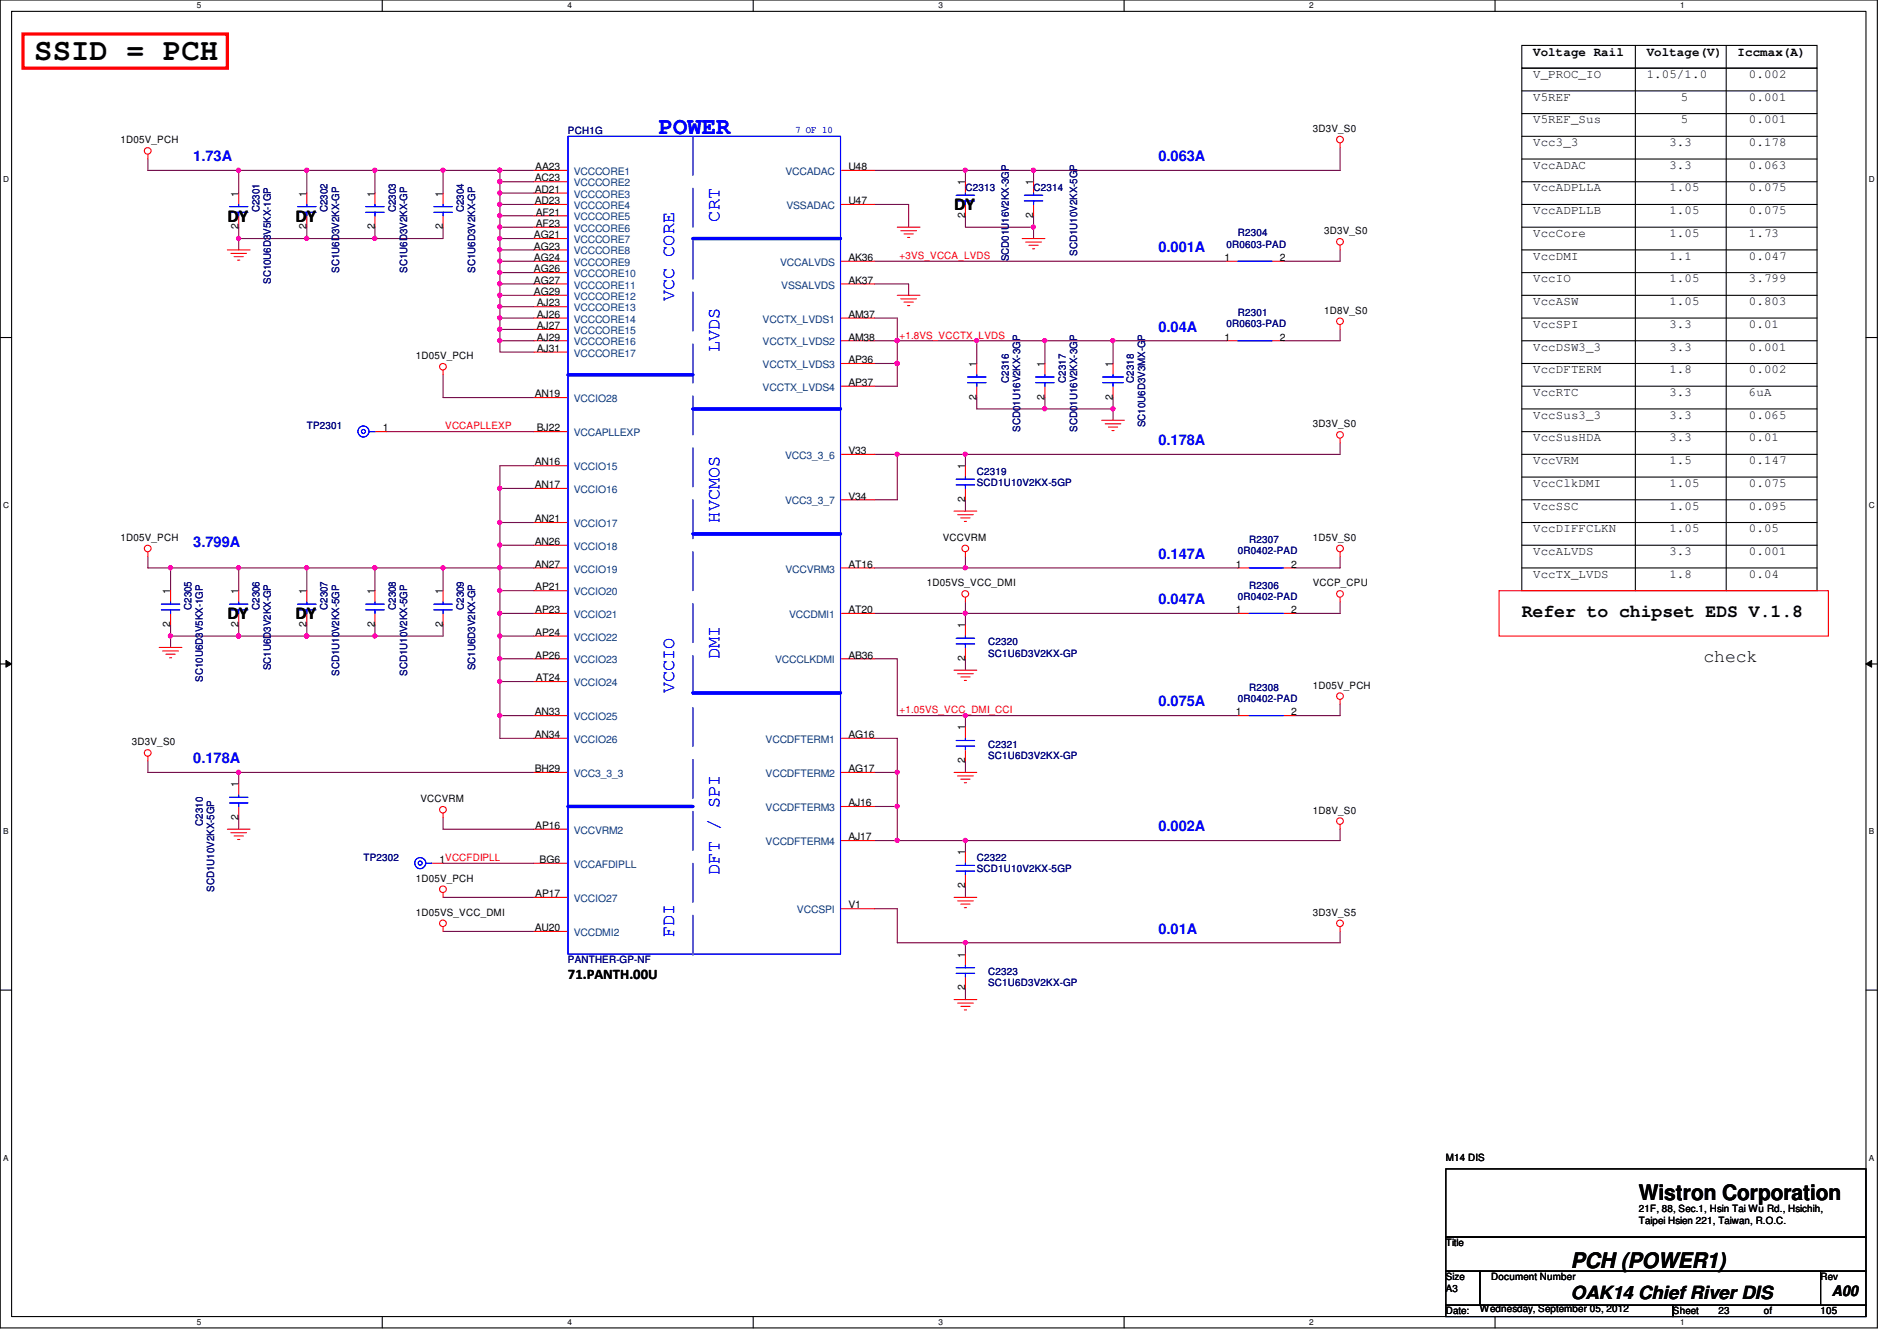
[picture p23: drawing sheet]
<svg xmlns="http://www.w3.org/2000/svg" width="297mm" height="210mm" viewBox="0 0 297 210" stroke-linecap="round" stroke-linejoin="round" font-family="sans-serif">
<defs><g id="words">
<text font-size="4.8" x="5.4" y="9.4">SSID = PCH</text>
<text font-size="3.7" fill="#00f" x="103.2" y="21">POWER</text>
<g font-size="3.3">
<text x="256.6" y="187.9">Wistron Corporation</text>
<text x="246" y="198.5">PCH (POWER1)</text>
</g>
<g font-size="2.8">
<text x="35.6" y="34.7">DY</text>
<text x="46.3" y="34.7">DY</text>
<text x="149.4" y="32.9">DY</text>
<text x="35.6" y="96.9">DY</text>
<text x="46.3" y="96.9">DY</text>
<text x="238.3" y="96.6">Refer to chipset EDS V.1.8</text>
<text x="266.7" y="103.6">check</text>
<text x="246" y="203.3">OAK14 Chief River DIS</text>
</g>
<g font-size="2.8" fill="#00f">
<text x="112.7" y="34.7" transform="rotate(-90 112.7 34.7)">CRT</text>
<text x="105.6" y="47.1" transform="rotate(-90 105.6 47.1)">VCC CORE</text>
<text x="112.7" y="55.1" transform="rotate(-90 112.7 55.1)">LVDS</text>
<text x="112.7" y="81.8" transform="rotate(-90 112.7 81.8)">HVCMOS</text>
<text x="112.7" y="103.1" transform="rotate(-90 112.7 103.1)">DMI</text>
<text x="105.6" y="108.5" transform="rotate(-90 105.6 108.5)">VCCIO</text>
<text x="112.7" y="136.9" transform="rotate(-90 112.7 136.9)">DFT / SPI</text>
<text x="105.6" y="146.7" transform="rotate(-90 105.6 146.7)">FDI</text>
</g>
<g font-size="2.3" fill="#00f">
<text x="30.3" y="25.2">1.73A</text>
<text x="181.4" y="25.2">0.063A</text>
<text x="181.4" y="39.5">0.001A</text>
<text x="181.4" y="51.9">0.04A</text>
<text x="181.4" y="69.7">0.178A</text>
<text x="30.3" y="85.7">3.799A</text>
<text x="181.4" y="87.5">0.147A</text>
<text x="181.4" y="94.6">0.047A</text>
<text x="181.4" y="110.6">0.075A</text>
<text x="30.3" y="119.5">0.178A</text>
<text x="181.4" y="130.1">0.002A</text>
<text x="181.4" y="146.1">0.01A</text>
</g>
<g font-size="2.3">
<text x="88.9" y="153.3">71.PANTH.00U</text>
<text x="286.8" y="202.8">A00</text>
</g>
<g font-size="1.9">
<text x="240.1" y="8.7">Voltage Rail</text>
<text x="257.8" y="8.7">Voltage(V)</text>
<text x="272.1" y="8.7">Iccmax(A)</text>
<text x="240.1" y="15.7">V5REF</text>
<text x="240.1" y="12.2">V_PROC_IO</text>
<text x="257.8" y="12.2">1.05/1.0</text>
<text x="263.2" y="15.7">5</text>
<text x="273.9" y="12.2">0.002</text>
<text x="273.9" y="15.7">0.001</text>
<text x="240.1" y="22.9">Vcc3_3</text>
<text x="240.1" y="19.3">V5REF_Sus</text>
<text x="261.4" y="22.9">3.3</text>
<text x="263.2" y="19.3">5</text>
<text x="273.9" y="22.9">0.178</text>
<text x="273.9" y="19.3">0.001</text>
<text x="240.1" y="26.4">VccADAC</text>
<text x="240.1" y="30">VccADPLLA</text>
<text x="261.4" y="30">1.05</text>
<text x="261.4" y="26.4">3.3</text>
<text x="273.9" y="30">0.075</text>
<text x="273.9" y="26.4">0.063</text>
<text x="240.1" y="33.5">VccADPLLB</text>
<text x="261.4" y="33.5">1.05</text>
<text x="273.9" y="33.5">0.075</text>
<text x="240.1" y="40.6">VccDMI</text>
<text x="240.1" y="37.1">VccCore</text>
<text x="261.4" y="40.6">1.1</text>
<text x="261.4" y="37.1">1.05</text>
<text x="273.9" y="37.1">1.73</text>
<text x="273.9" y="40.6">0.047</text>
<text x="240.1" y="44.2">VccIO</text>
<text x="240.1" y="47.8">VccASW</text>
<text x="261.4" y="47.8">1.05</text>
<text x="261.4" y="44.2">1.05</text>
<text x="273.9" y="44.2">3.799</text>
<text x="273.9" y="47.8">0.803</text>
<text x="240.1" y="51.3">VccSPI</text>
<text x="261.4" y="51.3">3.3</text>
<text x="273.9" y="51.3">0.01</text>
<text x="240.1" y="58.4">VccDFTERM</text>
<text x="240.1" y="54.9">VccDSW3_3</text>
<text x="261.4" y="58.4">1.8</text>
<text x="261.4" y="54.9">3.3</text>
<text x="273.9" y="54.9">0.001</text>
<text x="273.9" y="58.4">0.002</text>
<text x="240.1" y="62">VccRTC</text>
<text x="240.1" y="65.5">VccSus3_3</text>
<text x="261.4" y="65.5">3.3</text>
<text x="261.4" y="62">3.3</text>
<text x="273.9" y="62">6uA</text>
<text x="273.9" y="65.5">0.065</text>
<text x="240.1" y="69.1">VccSusHDA</text>
<text x="261.4" y="69.1">3.3</text>
<text x="273.9" y="69.1">0.01</text>
<text x="240.1" y="76.2">VccClkDMI</text>
<text x="240.1" y="72.6">VccVRM</text>
<text x="261.4" y="76.2">1.05</text>
<text x="261.4" y="72.6">1.5</text>
<text x="273.9" y="72.6">0.147</text>
<text x="273.9" y="76.2">0.075</text>
<text x="240.1" y="79.8">VccSSC</text>
<text x="240.1" y="83.3">VccDIFFCLKN</text>
<text x="261.4" y="83.3">1.05</text>
<text x="261.4" y="79.8">1.05</text>
<text x="273.9" y="79.8">0.095</text>
<text x="273.9" y="83.3">0.05</text>
<text x="240.1" y="86.9">VccALVDS</text>
<text x="261.4" y="86.9">3.3</text>
<text x="273.9" y="86.9">0.001</text>
<text x="240.1" y="90.4">VccTX_LVDS</text>
<text x="261.4" y="90.4">1.8</text>
<text x="273.9" y="90.4">0.04</text>
</g>
<g font-size="1.6">
<text x="18.9" y="22.4">1D05V_PCH</text>
<text x="205.6" y="20.7">3D3V_S0</text>
<text x="83.7" y="28.4">AC23</text>
<text x="83.8" y="26.6">AA23</text>
<text x="132.8" y="26.6">U48</text>
<text x="151.1" y="29" transform="rotate(-90 151.1 29)">1</text>
<text x="161.8" y="29" transform="rotate(-90 161.8 29)">1</text>
<text x="37.3" y="35.9" transform="rotate(-90 37.3 35.9)">2</text>
<text x="37.3" y="30.8" transform="rotate(-90 37.3 30.8)">1</text>
<text x="48" y="35.9" transform="rotate(-90 48 35.9)">2</text>
<text x="48" y="30.8" transform="rotate(-90 48 30.8)">1</text>
<text x="58.7" y="35.9" transform="rotate(-90 58.7 35.9)">2</text>
<text x="58.7" y="30.8" transform="rotate(-90 58.7 30.8)">1</text>
<text x="69.3" y="35.9" transform="rotate(-90 69.3 35.9)">2</text>
<text x="69.3" y="30.8" transform="rotate(-90 69.3 30.8)">1</text>
<text x="83.7" y="30.2">AD21</text>
<text x="83.7" y="32">AD23</text>
<text x="83.9" y="33.7">AF21</text>
<text x="83.9" y="35.5">AF23</text>
<text x="132.8" y="32">U47</text>
<text x="151.1" y="34.1" transform="rotate(-90 151.1 34.1)">2</text>
<text x="161.8" y="34.1" transform="rotate(-90 161.8 34.1)">2</text>
<text x="83.6" y="37.3">AG21</text>
<text x="83.6" y="39.1">AG23</text>
<text x="83.6" y="40.9">AG24</text>
<text x="132.8" y="40.9">AK36</text>
<text x="191.7" y="40.9">1</text>
<text x="200.4" y="40.9">2</text>
<text x="207.3" y="36.7">3D3V_S0</text>
<text x="83.6" y="42.6">AG26</text>
<text x="83.6" y="44.4">AG27</text>
<text x="83.6" y="46.2">AG29</text>
<text x="84.1" y="48">AJ23</text>
<text x="132.8" y="44.4">AK37</text>
<text x="84.1" y="49.7">AJ26</text>
<text x="84.1" y="51.5">AJ27</text>
<text x="84.1" y="53.3">AJ29</text>
<text x="132.8" y="49.7">AM37</text>
<text x="132.8" y="53.3">AM38</text>
<text x="191.7" y="53.3">1</text>
<text x="200.4" y="53.3">2</text>
<text x="207.3" y="49.1">1D8V_S0</text>
<text x="65.1" y="56.2">1D05V_PCH</text>
<text x="84.1" y="55.1">AJ31</text>
<text x="132.8" y="56.9">AP36</text>
<text x="152.9" y="57.4" transform="rotate(-90 152.9 57.4)">1</text>
<text x="163.6" y="57.4" transform="rotate(-90 163.6 57.4)">1</text>
<text x="174.2" y="57.4" transform="rotate(-90 174.2 57.4)">1</text>
<text x="83.7" y="62.2">AN19</text>
<text x="132.8" y="60.4">AP37</text>
<text x="152.9" y="62.6" transform="rotate(-90 152.9 62.6)">2</text>
<text x="163.6" y="62.6" transform="rotate(-90 163.6 62.6)">2</text>
<text x="174.2" y="62.6" transform="rotate(-90 174.2 62.6)">2</text>
<text x="59.9" y="67.5">1</text>
<text x="84.1" y="67.5">BJ22</text>
<text x="132.8" y="71.1">V33</text>
<text x="205.6" y="66.9">3D3V_S0</text>
<text x="83.7" y="72.9">AN16</text>
<text x="83.7" y="76.4">AN17</text>
<text x="151.1" y="73.4" transform="rotate(-90 151.1 73.4)">1</text>
<text x="83.7" y="81.7">AN21</text>
<text x="132.8" y="78.2">V34</text>
<text x="151.1" y="78.6" transform="rotate(-90 151.1 78.6)">2</text>
<text x="18.9" y="84.7">1D05V_PCH</text>
<text x="83.7" y="85.3">AN26</text>
<text x="83.7" y="88.9">AN27</text>
<text x="132.8" y="88.9">AT16</text>
<text x="147.6" y="84.7">VCCVRM</text>
<text x="193.5" y="88.9">1</text>
<text x="202.2" y="88.9">2</text>
<text x="205.6" y="84.7">1D5V_S0</text>
<text x="26.7" y="93" transform="rotate(-90 26.7 93)">1</text>
<text x="37.3" y="93" transform="rotate(-90 37.3 93)">1</text>
<text x="48" y="93" transform="rotate(-90 48 93)">1</text>
<text x="58.7" y="93" transform="rotate(-90 58.7 93)">1</text>
<text x="69.3" y="93" transform="rotate(-90 69.3 93)">1</text>
<text x="83.8" y="92.4">AP21</text>
<text x="83.8" y="96">AP23</text>
<text x="132.8" y="96">AT20</text>
<text x="145.1" y="91.8">1D05VS_VCC_DMI</text>
<text x="193.5" y="96">1</text>
<text x="202.2" y="96">2</text>
<text x="205.6" y="91.8">VCCP_CPU</text>
<text x="26.7" y="98.1" transform="rotate(-90 26.7 98.1)">2</text>
<text x="37.3" y="98.1" transform="rotate(-90 37.3 98.1)">2</text>
<text x="48" y="98.1" transform="rotate(-90 48 98.1)">2</text>
<text x="58.7" y="98.1" transform="rotate(-90 58.7 98.1)">2</text>
<text x="69.3" y="98.1" transform="rotate(-90 69.3 98.1)">2</text>
<text x="83.8" y="99.5">AP24</text>
<text x="151.1" y="98.3" transform="rotate(-90 151.1 98.3)">1</text>
<text x="83.8" y="103.1">AP26</text>
<text x="83.9" y="106.6">AT24</text>
<text x="132.8" y="103.1">AB36</text>
<text x="151.1" y="103.5" transform="rotate(-90 151.1 103.5)">2</text>
<text x="205.6" y="107.8">1D05V_PCH</text>
<text x="83.7" y="112">AN33</text>
<text x="193.5" y="112">1</text>
<text x="202.2" y="112">2</text>
<text x="20.7" y="116.7">3D3V_S0</text>
<text x="83.7" y="115.5">AN34</text>
<text x="132.8" y="115.5">AG16</text>
<text x="151.1" y="119.5" transform="rotate(-90 151.1 119.5)">2</text>
<text x="151.1" y="114.3" transform="rotate(-90 151.1 114.3)">1</text>
<text x="37.3" y="123.2" transform="rotate(-90 37.3 123.2)">1</text>
<text x="65.8" y="125.6">VCCVRM</text>
<text x="83.7" y="120.9">BH29</text>
<text x="132.8" y="120.9">AG17</text>
<text x="37.3" y="128.4" transform="rotate(-90 37.3 128.4)">2</text>
<text x="83.8" y="129.8">AP16</text>
<text x="132.8" y="131.5">AJ17</text>
<text x="132.8" y="126.2">AJ16</text>
<text x="205.6" y="127.3">1D8V_S0</text>
<text x="68.8" y="135.1">1VCCFDIPLL</text>
<text x="84.5" y="135.1">BG6</text>
<text x="151.1" y="133.9" transform="rotate(-90 151.1 133.9)">1</text>
<text x="65.1" y="138">1D05V_PCH</text>
<text x="65.1" y="143.3">1D05VS_VCC_DMI</text>
<text x="83.8" y="140.4">AP17</text>
<text x="132.8" y="142.2">V1</text>
<text x="151.1" y="139" transform="rotate(-90 151.1 139)">2</text>
<text x="205.6" y="143.3">3D3V_S5</text>
<text x="83.7" y="145.8">AU20</text>
<text x="151.1" y="149.9" transform="rotate(-90 151.1 149.9)">1</text>
<text x="151.1" y="155" transform="rotate(-90 151.1 155)">2</text>
<text x="226.4" y="181.7">M14 DIS</text>
<text x="256.6" y="189.7">21F, 88, Sec.1, Hsin Tai Wu Rd., Hsichih,</text>
<text x="256.6" y="191.6">Taipei Hsien 221, Taiwan, R.O.C.</text>
<text x="226.4" y="195.1">Title</text>
<text x="226.4" y="200.4">Size</text>
<text x="226.4" y="202.2">A3</text>
<text x="233.5" y="200.4">Document Number</text>
<text x="285.1" y="200.4">Rev</text>
<text x="226.4" y="205.7">Date:</text>
<text x="231.7" y="205.4">Wednesday, September 05, 2012</text>
<text x="262" y="205.7">Sheet</text>
<text x="269.1" y="205.7">23</text>
<text x="276.2" y="205.7">of</text>
<text x="285.1" y="205.7">105</text>
</g>
<g font-size="1.6" fill="#000080">
<text x="88.9" y="21">PCH1G</text>
<text x="151.2" y="29.9">C2313</text>
<text x="161.8" y="29.9">C2314</text>
<text x="40.6" y="33.2" transform="rotate(-90 40.6 33.2)">C2301</text>
<text x="51.3" y="33.2" transform="rotate(-90 51.3 33.2)">C2302</text>
<text x="62" y="33.2" transform="rotate(-90 62 33.2)">C2303</text>
<text x="72.6" y="33.2" transform="rotate(-90 72.6 33.2)">C2304</text>
<text x="158" y="40.9" transform="rotate(-90 158 40.9)">SCD01U16V2KX-3GP</text>
<text x="168.7" y="40" transform="rotate(-90 168.7 40)">SCD1U10V2KX-5GP</text>
<text x="192.1" y="38.8">0R0603-PAD</text>
<text x="193.8" y="37">R2304</text>
<text x="42.4" y="44.4" transform="rotate(-90 42.4 44.4)">SC10U6D3V5KX-1GP</text>
<text x="53.1" y="42.7" transform="rotate(-90 53.1 42.7)">SC1U6D3V2KX-GP</text>
<text x="63.8" y="42.7" transform="rotate(-90 63.8 42.7)">SC1U6D3V2KX-GP</text>
<text x="74.4" y="42.7" transform="rotate(-90 74.4 42.7)">SC1U6D3V2KX-GP</text>
<text x="192.1" y="51.2">0R0603-PAD</text>
<text x="193.8" y="49.4">R2301</text>
<text x="158" y="59.9" transform="rotate(-90 158 59.9)">C2316</text>
<text x="166.9" y="59.9" transform="rotate(-90 166.9 59.9)">C2317</text>
<text x="177.5" y="59.9" transform="rotate(-90 177.5 59.9)">C2318</text>
<text x="48" y="67.2">TP2301</text>
<text x="159.8" y="67.6" transform="rotate(-90 159.8 67.6)">SCD01U16V2KX-3GP</text>
<text x="168.7" y="67.6" transform="rotate(-90 168.7 67.6)">SCD01U16V2KX-3GP</text>
<text x="179.3" y="66.8" transform="rotate(-90 179.3 66.8)">SC10U6D3V3MX-GP</text>
<text x="152.9" y="74.3">C2319</text>
<text x="152.9" y="76.1">SCD1U10V2KX-5GP</text>
<text x="193.8" y="86.8">0R0402-PAD</text>
<text x="195.6" y="85">R2307</text>
<text x="30" y="95.5" transform="rotate(-90 30 95.5)">C2305</text>
<text x="40.6" y="95.5" transform="rotate(-90 40.6 95.5)">C2306</text>
<text x="51.3" y="95.5" transform="rotate(-90 51.3 95.5)">C2307</text>
<text x="62" y="95.5" transform="rotate(-90 62 95.5)">C2308</text>
<text x="72.6" y="95.5" transform="rotate(-90 72.6 95.5)">C2309</text>
<text x="193.8" y="93.9">0R0402-PAD</text>
<text x="195.6" y="92.1">R2306</text>
<text x="154.7" y="101">C2320</text>
<text x="31.7" y="106.7" transform="rotate(-90 31.7 106.7)">SC10U6D3V5KX-1GP</text>
<text x="42.4" y="104.9" transform="rotate(-90 42.4 104.9)">SC1U6D3V2KX-GP</text>
<text x="53.1" y="105.8" transform="rotate(-90 53.1 105.8)">SCD1U10V2KX-5GP</text>
<text x="63.8" y="105.8" transform="rotate(-90 63.8 105.8)">SCD1U10V2KX-5GP</text>
<text x="74.4" y="104.9" transform="rotate(-90 74.4 104.9)">SC1U6D3V2KX-GP</text>
<text x="154.7" y="102.8">SC1U6D3V2KX-GP</text>
<text x="193.8" y="109.9">0R0402-PAD</text>
<text x="195.6" y="108.1">R2308</text>
<text x="154.7" y="117">C2321</text>
<text x="154.7" y="118.8">SC1U6D3V2KX-GP</text>
<text x="31.7" y="129.2" transform="rotate(-90 31.7 129.2)">C2310</text>
<text x="56.9" y="134.8">TP2302</text>
<text x="152.9" y="134.8">C2322</text>
<text x="152.9" y="136.6">SCD1U10V2KX-5GP</text>
<text x="33.5" y="139.6" transform="rotate(-90 33.5 139.6)">SCD1U10V2KX-5GP</text>
<text x="88.9" y="150.8">PANTHER-GP-NF</text>
<text x="154.7" y="152.6">C2323</text>
<text x="154.7" y="154.3">SC1U6D3V2KX-GP</text>
</g>
<text font-size="1.6" fill="#00f" x="124.5" y="20.8">7 OF 10</text>
<g font-size="1.6" fill="#004080">
<text x="89.8" y="27.4">VCCCORE1</text>
<text x="89.8" y="29.2">VCCCORE2</text>
<text x="123" y="27.4">VCCADAC</text>
<text x="89.8" y="30.9">VCCCORE3</text>
<text x="89.8" y="32.7">VCCCORE4</text>
<text x="89.8" y="34.5">VCCCORE5</text>
<text x="123.1" y="32.7">VSSADAC</text>
<text x="89.8" y="36.3">VCCCORE6</text>
<text x="89.8" y="38.1">VCCCORE7</text>
<text x="89.8" y="39.8">VCCCORE8</text>
<text x="89.8" y="41.6">VCCCORE9</text>
<text x="122.2" y="41.6">VCCALVDS</text>
<text x="89.8" y="43.4">VCCCORE10</text>
<text x="89.8" y="45.2">VCCCORE11</text>
<text x="89.8" y="46.9">VCCCORE12</text>
<text x="122.3" y="45.2">VSSALVDS</text>
<text x="89.8" y="48.7">VCCCORE13</text>
<text x="89.8" y="50.5">VCCCORE14</text>
<text x="89.8" y="52.3">VCCCORE15</text>
<text x="119.4" y="50.5">VCCTX_LVDS1</text>
<text x="89.8" y="54.1">VCCCORE16</text>
<text x="89.8" y="55.8">VCCCORE17</text>
<text x="119.4" y="54.1">VCCTX_LVDS2</text>
<text x="119.4" y="57.6">VCCTX_LVDS3</text>
<text x="89.8" y="62.9">VCCIO28</text>
<text x="119.4" y="61.2">VCCTX_LVDS4</text>
<text x="89.8" y="68.3">VCCAPLLEXP</text>
<text x="122.9" y="71.8">VCC3_3_6</text>
<text x="89.8" y="73.6">VCCIO15</text>
<text x="89.8" y="77.2">VCCIO16</text>
<text x="89.8" y="82.5">VCCIO17</text>
<text x="122.9" y="79">VCC3_3_7</text>
<text x="89.8" y="86.1">VCCIO18</text>
<text x="89.8" y="89.6">VCCIO19</text>
<text x="123" y="89.6">VCCVRM3</text>
<text x="89.8" y="93.2">VCCIO20</text>
<text x="89.8" y="96.7">VCCIO21</text>
<text x="89.8" y="100.3">VCCIO22</text>
<text x="123.6" y="96.7">VCCDMI1</text>
<text x="89.8" y="103.8">VCCIO23</text>
<text x="89.8" y="107.4">VCCIO24</text>
<text x="121.4" y="103.8">VCCCLKDMI</text>
<text x="89.8" y="112.7">VCCIO25</text>
<text x="89.8" y="116.3">VCCIO26</text>
<text x="119.9" y="116.3">VCCDFTERM1</text>
<text x="89.8" y="121.6">VCC3_3_3</text>
<text x="119.9" y="121.6">VCCDFTERM2</text>
<text x="89.8" y="130.5">VCCVRM2</text>
<text x="119.9" y="127">VCCDFTERM3</text>
<text x="89.8" y="135.8">VCCAFDIPLL</text>
<text x="119.9" y="132.3">VCCDFTERM4</text>
<text x="89.8" y="141.2">VCCIO27</text>
<text x="124.8" y="143">VCCSPI</text>
<text x="89.8" y="146.5">VCCDMI2</text>
</g>
<g font-size="1.6" fill="#f00">
<text x="140.8" y="40.6">+3VS_VCCA_LVDS</text>
<text x="140.8" y="53">+1.8VS_VCCTX_LVDS</text>
<text x="69.7" y="67.2">VCCAPLLEXP</text>
<text x="140.8" y="111.7">+1.05VS_VCC_DMI_CCI</text>
</g>
<g font-size="1.3">
<text x="30.8" y="1.3">5</text>
<text x="88.9" y="1.3">4</text>
<text x="146.9" y="1.3">3</text>
<text x="205" y="1.3">2</text>
<text x="263.1" y="1.3">1</text>
<text x=".5" y="28.4">D</text>
<text x="292.6" y="28.4">D</text>
<text x=".5" y="79.5">C</text>
<text x="292.6" y="79.5">C</text>
<text x=".5" y="130.6">B</text>
<text x="292.6" y="130.6">B</text>
<text x=".5" y="181.7">A</text>
<text x="292.6" y="181.7">A</text>
<text x="30.8" y="207.4">5</text>
<text x="88.9" y="207.4">4</text>
<text x="146.9" y="207.4">3</text>
<text x="205" y="207.4">2</text>
<text x="263.1" y="207.4">1</text>
</g>
</g></defs>
<path d="M0 0h294v207.9h-294zM1.8 1.8h290.4v204.3h-290.4z" fill="none" stroke="#000" stroke-width=".17"/>
<g fill="#fff">
<path d="M30.8 .2h.7v1.4h-.7z"/>
<path d="M30.8 206.2h.7v1.4h-.7z"/>
</g>
<path d="M59.9 0v1.8M59.9 206.1v1.8" fill="none" stroke="#000" stroke-width=".17"/>
<g fill="#fff">
<path d="M88.9 .2h.6v1.4h-.6z"/>
<path d="M88.9 206.2h.6v1.4h-.6z"/>
</g>
<path d="M117.9 0v1.8M117.9 206.1v1.8" fill="none" stroke="#000" stroke-width=".17"/>
<g fill="#fff">
<path d="M146.9 .2h.7v1.4h-.7z"/>
<path d="M146.9 206.2h.7v1.4h-.7z"/>
</g>
<path d="M176 0v1.8M176 206.1v1.8" fill="none" stroke="#000" stroke-width=".17"/>
<g fill="#fff">
<path d="M205 .2h.7v1.4h-.7z"/>
<path d="M205 206.2h.7v1.4h-.7z"/>
</g>
<path d="M234.1 0v1.8M234.1 206.1v1.8" fill="none" stroke="#000" stroke-width=".17"/>
<g fill="#fff">
<path d="M263.1 .2h.7v1.4h-.7z"/>
<path d="M263.1 206.2h.7v1.4h-.7z"/>
<path d="M.5 27.3h.9v1.4h-.9z"/>
<path d="M292.6 27.3h.9v1.4h-.9z"/>
<path d="M.5 78.4h.9v1.4h-.9z"/>
<path d="M292.6 78.4h.9v1.4h-.9z"/>
</g>
<path d="M0 52.8h1.8M292.2 52.8h1.8" fill="none" stroke="#000" stroke-width=".17"/>
<g fill="#fff">
<path d="M.5 129.5h.8v1.4h-.8z"/>
<path d="M292.6 129.5h.9v1.4h-.9z"/>
</g>
<path d="M0 103.9h1.8M292.2 103.9h1.8" fill="none" stroke="#000" stroke-width=".17"/>
<path d="M.9 103.4l.9 .5-.9 .5zM292.2 103.9l.9-.5v1z" fill="#000"/>
<path d="M.9 103.4l.9 .5-.9 .5zM292.2 103.9l.9-.5v1z" fill="none" stroke="#000" stroke-width=".16"/>
<g fill="#fff">
<path d="M.5 180.5h.8v1.4h-.8z"/>
<path d="M292.6 180.5h.9v1.4h-.9z"/>
</g>
<path d="M0 155h1.8M292.2 155h1.8" fill="none" stroke="#000" stroke-width=".17"/>
<path d="M142.3 32v3.6M140.5 53.3h12.4" fill="none" stroke="#800040" stroke-width=".17"/>
<circle cx="140.5" cy="53.3" r=".32" fill="#f0f"/>
<circle cx="140.5" cy="53.3" r=".32" fill="none" stroke="#f0f" stroke-width=".17"/>
<path d="M151.2 26.7h10.6M78.3 53.3v1.8h5.3M136.9 126.2h3.6" fill="none" stroke="#800040" stroke-width=".17"/>
<circle cx="161.8" cy="26.6" r=".32" fill="#f0f"/>
<circle cx="161.8" cy="26.6" r=".32" fill="none" stroke="#f0f" stroke-width=".17"/>
<circle cx="151.1" cy="26.6" r=".32" fill="#f0f"/>
<circle cx="151.1" cy="26.6" r=".32" fill="none" stroke="#f0f" stroke-width=".17"/>
<path d="M142.3 44.4v1.8M140.5 120.9v5.3" fill="none" stroke="#800040" stroke-width=".17"/>
<circle cx="140.5" cy="120.9" r=".32" fill="#f0f"/>
<circle cx="140.5" cy="120.9" r=".32" fill="none" stroke="#f0f" stroke-width=".17"/>
<path d="M151.2 26.7v1.7M136.9 49.8h3.6M152.9 53.3h10.7M174.3 53.3h17.8M136.9 60.5h3.6M136.9 71.1h3.6M151.2 138.7v1.8" fill="none" stroke="#800040" stroke-width=".17"/>
<circle cx="174.3" cy="53.3" r=".32" fill="#f0f"/>
<circle cx="174.3" cy="53.3" r=".32" fill="none" stroke="#f0f" stroke-width=".17"/>
<path d="M174.3 53.3h-10.7v3.6" fill="none" stroke="#800040" stroke-width=".17"/>
<circle cx="163.6" cy="53.3" r=".32" fill="#f0f"/>
<circle cx="163.6" cy="53.3" r=".32" fill="none" stroke="#f0f" stroke-width=".17"/>
<path d="M152.9 53.3v3.6M174.3 53.3v3.6M201 53.3h8.8M174.3 64v1.8" fill="none" stroke="#800040" stroke-width=".17"/>
<circle cx="152.9" cy="53.3" r=".32" fill="#f0f"/>
<circle cx="152.9" cy="53.3" r=".32" fill="none" stroke="#f0f" stroke-width=".17"/>
<path d="M48 26.7h10.7v3.5M136.9 56.9h3.6M209.8 51.6v1.7M136.9 131.6h3.6" fill="none" stroke="#800040" stroke-width=".17"/>
<circle cx="48" cy="26.6" r=".32" fill="#f0f"/>
<circle cx="48" cy="26.6" r=".32" fill="none" stroke="#f0f" stroke-width=".17"/>
<path d="M140.5 112h10.7M151.2 112h42.6M151.2 112v1.8M202.7 112h7.1" fill="none" stroke="#800040" stroke-width=".17"/>
<circle cx="151.1" cy="112" r=".32" fill="#f0f"/>
<circle cx="151.1" cy="112" r=".32" fill="none" stroke="#f0f" stroke-width=".17"/>
<path d="M161.8 26.7h48M140.5 56.9v3.6M140.5 71.1v7.1M151.2 78.2v1.8M136.9 96h14.3M209.8 110.2v1.8M140.5 147.6h10.7v1.8M151.2 154.7v1.8" fill="none" stroke="#800040" stroke-width=".17"/>
<circle cx="140.5" cy="56.9" r=".32" fill="#f0f"/>
<circle cx="140.5" cy="56.9" r=".32" fill="none" stroke="#f0f" stroke-width=".17"/>
<path d="M136.9 115.6h3.6M151.2 147.6h58.6" fill="none" stroke="#800040" stroke-width=".17"/>
<circle cx="151.1" cy="147.5" r=".32" fill="#f0f"/>
<circle cx="151.1" cy="147.5" r=".32" fill="none" stroke="#f0f" stroke-width=".17"/>
<path d="M136.9 26.7h14.3M161.8 26.7v1.7M136.9 44.4h5.4M136.9 53.3h3.6v3.6M202.7 88.9h7.1M69.4 145.8h14.2M140.5 142.2v5.4" fill="none" stroke="#800040" stroke-width=".17"/>
<circle cx="140.5" cy="56.9" r=".32" fill="#f0f"/>
<circle cx="140.5" cy="56.9" r=".32" fill="none" stroke="#f0f" stroke-width=".17"/>
<circle cx="140.5" cy="53.3" r=".32" fill="#f0f"/>
<circle cx="140.5" cy="53.3" r=".32" fill="none" stroke="#f0f" stroke-width=".17"/>
<path d="M140.5 131.6h10.7" fill="none" stroke="#800040" stroke-width=".17"/>
<circle cx="151.1" cy="131.5" r=".32" fill="#f0f"/>
<circle cx="151.1" cy="131.5" r=".32" fill="none" stroke="#f0f" stroke-width=".17"/>
<circle cx="140.5" cy="131.5" r=".32" fill="#f0f"/>
<circle cx="140.5" cy="131.5" r=".32" fill="none" stroke="#f0f" stroke-width=".17"/>
<path d="M58.7 26.7h10.7v3.5M151.2 71.1v1.8M23.2 120.9h14.2M209.8 129.8v1.8h-58.6M69.4 140.5h14.2" fill="none" stroke="#800040" stroke-width=".17"/>
<circle cx="58.7" cy="26.6" r=".32" fill="#f0f"/>
<circle cx="58.7" cy="26.6" r=".32" fill="none" stroke="#f0f" stroke-width=".17"/>
<path d="M136.9 40.9h55.2M140.5 71.1h10.7M140.5 103.1v8.9" fill="none" stroke="#800040" stroke-width=".17"/>
<circle cx="151.1" cy="71.1" r=".32" fill="#f0f"/>
<circle cx="151.1" cy="71.1" r=".32" fill="none" stroke="#f0f" stroke-width=".17"/>
<circle cx="140.5" cy="71.1" r=".32" fill="#f0f"/>
<circle cx="140.5" cy="71.1" r=".32" fill="none" stroke="#f0f" stroke-width=".17"/>
<path d="M209.8 69.3v1.8M202.7 96h7.1M136.9 120.9h3.6M140.5 126.2v5.4M209.8 145.8v1.8" fill="none" stroke="#800040" stroke-width=".17"/>
<circle cx="140.5" cy="126.2" r=".32" fill="#f0f"/>
<circle cx="140.5" cy="126.2" r=".32" fill="none" stroke="#f0f" stroke-width=".17"/>
<path d="M78.3 53.3h5.3" fill="none" stroke="#800040" stroke-width=".17"/>
<circle cx="78.2" cy="53.3" r=".32" fill="#f0f"/>
<circle cx="78.2" cy="53.3" r=".32" fill="none" stroke="#f0f" stroke-width=".17"/>
<path d="M37.4 37.3v1.8M78.3 51.6v1.7M83.6 40.9h-5.3v1.8" fill="none" stroke="#800040" stroke-width=".17"/>
<circle cx="78.2" cy="40.9" r=".32" fill="#f0f"/>
<circle cx="78.2" cy="40.9" r=".32" fill="none" stroke="#f0f" stroke-width=".17"/>
<path d="M83.6 92.5h-5.3v3.5" fill="none" stroke="#800040" stroke-width=".17"/>
<circle cx="78.2" cy="92.4" r=".32" fill="#f0f"/>
<circle cx="78.2" cy="92.4" r=".32" fill="none" stroke="#f0f" stroke-width=".17"/>
<path d="M78.3 26.7v1.7M23.2 88.9h3.5" fill="none" stroke="#800040" stroke-width=".17"/>
<circle cx="78.2" cy="28.4" r=".32" fill="#f0f"/>
<circle cx="78.2" cy="28.4" r=".32" fill="none" stroke="#f0f" stroke-width=".17"/>
<path d="M83.6 39.1h-5.3v1.8" fill="none" stroke="#800040" stroke-width=".17"/>
<circle cx="78.2" cy="39.1" r=".32" fill="#f0f"/>
<circle cx="78.2" cy="39.1" r=".32" fill="none" stroke="#f0f" stroke-width=".17"/>
<path d="M37.4 88.9h10.6v3.6" fill="none" stroke="#800040" stroke-width=".17"/>
<circle cx="37.4" cy="88.9" r=".32" fill="#f0f"/>
<circle cx="37.4" cy="88.9" r=".32" fill="none" stroke="#f0f" stroke-width=".17"/>
<path d="M83.6 106.7h-5.3v5.3" fill="none" stroke="#800040" stroke-width=".17"/>
<circle cx="78.2" cy="106.7" r=".32" fill="#f0f"/>
<circle cx="78.2" cy="106.7" r=".32" fill="none" stroke="#f0f" stroke-width=".17"/>
<path d="M78.3 48v1.8" fill="none" stroke="#800040" stroke-width=".17"/>
<circle cx="78.2" cy="48" r=".32" fill="#f0f"/>
<circle cx="78.2" cy="48" r=".32" fill="none" stroke="#f0f" stroke-width=".17"/>
<path d="M69.4 26.7h8.9" fill="none" stroke="#800040" stroke-width=".17"/>
<circle cx="78.2" cy="26.6" r=".32" fill="#f0f"/>
<circle cx="78.2" cy="26.6" r=".32" fill="none" stroke="#f0f" stroke-width=".17"/>
<circle cx="69.4" cy="26.6" r=".32" fill="#f0f"/>
<circle cx="69.4" cy="26.6" r=".32" fill="none" stroke="#f0f" stroke-width=".17"/>
<path d="M209.8 39.1v1.8h-8.8M78.3 51.6h5.3M23.2 87.1v1.8M26.7 88.9v3.6M83.6 81.8h-5.3v3.5" fill="none" stroke="#800040" stroke-width=".17"/>
<circle cx="78.2" cy="81.8" r=".32" fill="#f0f"/>
<circle cx="78.2" cy="81.8" r=".32" fill="none" stroke="#f0f" stroke-width=".17"/>
<path d="M83.6 37.3h-5.3v1.8M37.4 120.9v1.8M37.4 128v1.8" fill="none" stroke="#800040" stroke-width=".17"/>
<circle cx="78.2" cy="37.3" r=".32" fill="#f0f"/>
<circle cx="78.2" cy="37.3" r=".32" fill="none" stroke="#f0f" stroke-width=".17"/>
<path d="M48 88.9h10.7v3.6" fill="none" stroke="#800040" stroke-width=".17"/>
<circle cx="48" cy="88.9" r=".32" fill="#f0f"/>
<circle cx="48" cy="88.9" r=".32" fill="none" stroke="#f0f" stroke-width=".17"/>
<path d="M78.3 72.9h5.3M83.6 96h-5.3v3.6" fill="none" stroke="#800040" stroke-width=".17"/>
<circle cx="78.2" cy="96" r=".32" fill="#f0f"/>
<circle cx="78.2" cy="96" r=".32" fill="none" stroke="#f0f" stroke-width=".17"/>
<path d="M37.4 26.7h10.6M69.4 62.2h14.2" fill="none" stroke="#800040" stroke-width=".17"/>
<circle cx="37.4" cy="26.6" r=".32" fill="#f0f"/>
<circle cx="37.4" cy="26.6" r=".32" fill="none" stroke="#f0f" stroke-width=".17"/>
<path d="M78.3 49.8h5.3" fill="none" stroke="#800040" stroke-width=".17"/>
<circle cx="78.2" cy="49.8" r=".32" fill="#f0f"/>
<circle cx="78.2" cy="49.8" r=".32" fill="none" stroke="#f0f" stroke-width=".17"/>
<path d="M78.3 49.8v1.8" fill="none" stroke="#800040" stroke-width=".17"/>
<circle cx="78.2" cy="51.5" r=".32" fill="#f0f"/>
<circle cx="78.2" cy="51.5" r=".32" fill="none" stroke="#f0f" stroke-width=".17"/>
<path d="M83.6 35.6h-5.3v1.7" fill="none" stroke="#800040" stroke-width=".17"/>
<circle cx="78.2" cy="35.5" r=".32" fill="#f0f"/>
<circle cx="78.2" cy="35.5" r=".32" fill="none" stroke="#f0f" stroke-width=".17"/>
<path d="M23.2 24.9v1.8M69.4 58.7v3.5M78.3 48h5.3M69.4 88.9v3.6M83.6 85.3h-5.3v3.6M23.2 119.1v1.8M69.4 135.1h14.2" fill="none" stroke="#800040" stroke-width=".17"/>
<circle cx="78.2" cy="85.3" r=".32" fill="#f0f"/>
<circle cx="78.2" cy="85.3" r=".32" fill="none" stroke="#f0f" stroke-width=".17"/>
<path d="M83.6 33.8h-5.3v1.8" fill="none" stroke="#800040" stroke-width=".17"/>
<circle cx="78.2" cy="33.8" r=".32" fill="#f0f"/>
<circle cx="78.2" cy="33.8" r=".32" fill="none" stroke="#f0f" stroke-width=".17"/>
<path d="M83.6 112h-5.3v3.6" fill="none" stroke="#800040" stroke-width=".17"/>
<circle cx="78.2" cy="112" r=".32" fill="#f0f"/>
<circle cx="78.2" cy="112" r=".32" fill="none" stroke="#f0f" stroke-width=".17"/>
<path d="M78.3 72.9v3.6M26.7 88.9h10.7v3.6" fill="none" stroke="#800040" stroke-width=".17"/>
<circle cx="26.7" cy="88.9" r=".32" fill="#f0f"/>
<circle cx="26.7" cy="88.9" r=".32" fill="none" stroke="#f0f" stroke-width=".17"/>
<path d="M83.6 99.6h-5.3v3.5" fill="none" stroke="#800040" stroke-width=".17"/>
<circle cx="78.2" cy="99.5" r=".32" fill="#f0f"/>
<circle cx="78.2" cy="99.5" r=".32" fill="none" stroke="#f0f" stroke-width=".17"/>
<path d="M83.6 46.2h-5.3v1.8" fill="none" stroke="#800040" stroke-width=".17"/>
<circle cx="78.2" cy="46.2" r=".32" fill="#f0f"/>
<circle cx="78.2" cy="46.2" r=".32" fill="none" stroke="#f0f" stroke-width=".17"/>
<path d="M83.6 32h-5.3v1.8" fill="none" stroke="#800040" stroke-width=".17"/>
<circle cx="78.2" cy="32" r=".32" fill="#f0f"/>
<circle cx="78.2" cy="32" r=".32" fill="none" stroke="#f0f" stroke-width=".17"/>
<path d="M58.7 88.9h10.7" fill="none" stroke="#800040" stroke-width=".17"/>
<circle cx="58.7" cy="88.9" r=".32" fill="#f0f"/>
<circle cx="58.7" cy="88.9" r=".32" fill="none" stroke="#f0f" stroke-width=".17"/>
<path d="M69.4 88.9h8.9M78.3 115.6h5.3" fill="none" stroke="#800040" stroke-width=".17"/>
<circle cx="69.4" cy="88.9" r=".32" fill="#f0f"/>
<circle cx="69.4" cy="88.9" r=".32" fill="none" stroke="#f0f" stroke-width=".17"/>
<path d="M78.3 26.7h5.3" fill="none" stroke="#800040" stroke-width=".17"/>
<circle cx="78.2" cy="26.6" r=".32" fill="#f0f"/>
<circle cx="78.2" cy="26.6" r=".32" fill="none" stroke="#f0f" stroke-width=".17"/>
<path d="M83.6 44.4h-5.3v1.8" fill="none" stroke="#800040" stroke-width=".17"/>
<circle cx="78.2" cy="44.4" r=".32" fill="#f0f"/>
<circle cx="78.2" cy="44.4" r=".32" fill="none" stroke="#f0f" stroke-width=".17"/>
<path d="M83.6 30.2h-5.3v1.8M26.7 99.6v1.7" fill="none" stroke="#800040" stroke-width=".17"/>
<circle cx="78.2" cy="30.2" r=".32" fill="#f0f"/>
<circle cx="78.2" cy="30.2" r=".32" fill="none" stroke="#f0f" stroke-width=".17"/>
<path d="M83.6 88.9h-5.3v3.6" fill="none" stroke="#800040" stroke-width=".17"/>
<circle cx="78.2" cy="88.9" r=".32" fill="#f0f"/>
<circle cx="78.2" cy="88.9" r=".32" fill="none" stroke="#f0f" stroke-width=".17"/>
<path d="M23.2 26.7h14.2v3.5M48 26.7v3.5M83.6 76.5h-5.3v5.3" fill="none" stroke="#800040" stroke-width=".17"/>
<circle cx="78.2" cy="76.4" r=".32" fill="#f0f"/>
<circle cx="78.2" cy="76.4" r=".32" fill="none" stroke="#f0f" stroke-width=".17"/>
<path d="M83.6 103.1h-5.3v3.6" fill="none" stroke="#800040" stroke-width=".17"/>
<circle cx="78.2" cy="103.1" r=".32" fill="#f0f"/>
<circle cx="78.2" cy="103.1" r=".32" fill="none" stroke="#f0f" stroke-width=".17"/>
<path d="M83.6 42.7h-5.3v1.7" fill="none" stroke="#800040" stroke-width=".17"/>
<circle cx="78.2" cy="42.6" r=".32" fill="#f0f"/>
<circle cx="78.2" cy="42.6" r=".32" fill="none" stroke="#f0f" stroke-width=".17"/>
<path d="M78.3 28.4h5.3" fill="none" stroke="#800040" stroke-width=".17"/>
<circle cx="78.2" cy="28.4" r=".32" fill="#f0f"/>
<circle cx="78.2" cy="28.4" r=".32" fill="none" stroke="#f0f" stroke-width=".17"/>
<path d="M78.3 28.4v1.8" fill="none" stroke="#800040" stroke-width=".17"/>
<circle cx="78.2" cy="28.4" r=".32" fill="#f0f"/>
<circle cx="78.2" cy="28.4" r=".32" fill="none" stroke="#f0f" stroke-width=".17"/>
<path d="M136.9 32h5.4M193.8 96h-42.6v1.8M151.2 103.1v1.8" fill="none" stroke="#800040" stroke-width=".17"/>
<circle cx="151.1" cy="96" r=".32" fill="#f0f"/>
<circle cx="151.1" cy="96" r=".32" fill="none" stroke="#f0f" stroke-width=".17"/>
<path d="M209.8 23.1v3.6M140.5 49.8v3.5M151.2 71.1h58.6M151.2 88.9h42.6M209.8 94.2v1.8M140.5 115.6v5.3M69.4 128v1.8M151.2 131.6v1.7M136.9 142.2h3.6" fill="none" stroke="#800040" stroke-width=".17"/>
<circle cx="151.1" cy="88.9" r=".32" fill="#f0f"/>
<circle cx="151.1" cy="88.9" r=".32" fill="none" stroke="#f0f" stroke-width=".17"/>
<path d="M151.2 119.1v1.8M37.4 120.9h46.2" fill="none" stroke="#800040" stroke-width=".17"/>
<circle cx="37.4" cy="120.9" r=".32" fill="#f0f"/>
<circle cx="37.4" cy="120.9" r=".32" fill="none" stroke="#f0f" stroke-width=".17"/>
<path d="M37.4 37.3h10.6M136.9 78.2h3.6M209.8 87.1v1.8M136.9 103.1h3.6" fill="none" stroke="#800040" stroke-width=".17"/>
<circle cx="37.4" cy="37.3" r=".32" fill="#f0f"/>
<circle cx="37.4" cy="37.3" r=".32" fill="none" stroke="#f0f" stroke-width=".17"/>
<circle cx="48" cy="37.3" r=".32" fill="#f0f"/>
<circle cx="48" cy="37.3" r=".32" fill="none" stroke="#f0f" stroke-width=".17"/>
<path d="M37.4 35.6v1.7M48 35.6v1.7h10.7" fill="none" stroke="#800040" stroke-width=".17"/>
<circle cx="58.7" cy="37.3" r=".32" fill="#f0f"/>
<circle cx="58.7" cy="37.3" r=".32" fill="none" stroke="#f0f" stroke-width=".17"/>
<path d="M58.7 35.6v1.7h10.7v-1.7M37.4 97.8v1.8" fill="none" stroke="#800040" stroke-width=".17"/>
<circle cx="37.4" cy="99.5" r=".32" fill="#f0f"/>
<circle cx="37.4" cy="99.5" r=".32" fill="none" stroke="#f0f" stroke-width=".17"/>
<path d="M48 97.8v1.8" fill="none" stroke="#800040" stroke-width=".17"/>
<circle cx="48" cy="99.5" r=".32" fill="#f0f"/>
<circle cx="48" cy="99.5" r=".32" fill="none" stroke="#f0f" stroke-width=".17"/>
<path d="M58.7 97.8v1.8h10.7v-1.8" fill="none" stroke="#800040" stroke-width=".17"/>
<circle cx="58.7" cy="99.5" r=".32" fill="#f0f"/>
<circle cx="58.7" cy="99.5" r=".32" fill="none" stroke="#f0f" stroke-width=".17"/>
<path d="M26.7 97.8v1.8M48 99.6h10.7" fill="none" stroke="#800040" stroke-width=".17"/>
<circle cx="48" cy="99.5" r=".32" fill="#f0f"/>
<circle cx="48" cy="99.5" r=".32" fill="none" stroke="#f0f" stroke-width=".17"/>
<path d="M37.4 99.6h10.6" fill="none" stroke="#800040" stroke-width=".17"/>
<circle cx="37.4" cy="99.5" r=".32" fill="#f0f"/>
<circle cx="37.4" cy="99.5" r=".32" fill="none" stroke="#f0f" stroke-width=".17"/>
<path d="M26.7 99.6h10.7" fill="none" stroke="#800040" stroke-width=".17"/>
<circle cx="26.7" cy="99.5" r=".32" fill="#f0f"/>
<circle cx="26.7" cy="99.5" r=".32" fill="none" stroke="#f0f" stroke-width=".17"/>
<path d="M152.9 62.2v1.8M163.6 62.2v1.8h10.7" fill="none" stroke="#800040" stroke-width=".17"/>
<circle cx="174.3" cy="64" r=".32" fill="#f0f"/>
<circle cx="174.3" cy="64" r=".32" fill="none" stroke="#f0f" stroke-width=".17"/>
<circle cx="163.6" cy="64" r=".32" fill="#f0f"/>
<circle cx="163.6" cy="64" r=".32" fill="none" stroke="#f0f" stroke-width=".17"/>
<path d="M151.2 33.8v1.8h10.6v1.7M60.5 67.6h23.1M152.9 64h10.7M174.3 62.2v1.8M151.2 94.2v1.8M151.2 87.1v1.8h-14.3M69.4 129.8h14.2" fill="none" stroke="#800040" stroke-width=".17"/>
<circle cx="161.8" cy="35.5" r=".32" fill="#f0f"/>
<circle cx="161.8" cy="35.5" r=".32" fill="none" stroke="#f0f" stroke-width=".17"/>
<path d="M161.8 33.8v1.8" fill="none" stroke="#800040" stroke-width=".17"/>
<g fill="none" stroke="#f00" stroke-width=".17">
<path d="M23.2 24.2v.7M35.6 39.1h3.6M36.1 39.7h2.5M37.4 30.2v1.8M37.4 33.8v1.8M48 30.2v1.8M48 33.8v1.8M58.7 30.2v1.8M58.7 33.8v1.8M69.4 30.2v1.8M69.4 33.8v1.8M83.6 26.7h5.3"/>
<path d="M83.6 28.4h5.3M83.6 30.2h5.3M83.6 32h5.3M83.6 33.8h5.3M83.6 35.6h5.3M83.6 37.3h5.3M83.6 39.1h5.3M131.6 26.7h5.3M131.6 32h5.3M140.5 35.6h3.6M141.1 36.1h2.4M141.6 36.6h1.4"/>
<path d="M142.1 37.2h.3M151.2 28.4v1.8M151.2 32v1.8M160.1 37.3h3.5M160.6 37.9h2.5M161.1 38.4h1.5M161.7 38.9h.3M161.8 28.4v1.8M161.8 32v1.8M209.8 38.4v.7M209.8 22.4v.7M36.7 40.2h1.4"/>
<path d="M37.2 40.7h.3M69.4 58v.7M83.6 53.3h5.3M83.6 40.9h5.3M83.6 42.7h5.3M83.6 44.4h5.3M83.6 46.2h5.3M83.6 48h5.3M83.6 49.8h5.3M83.6 51.6h5.3M83.6 55.1h5.3M131.6 53.3h5.3"/>
<path d="M131.6 40.9h5.3M131.6 44.4h5.3M131.6 49.8h5.3M131.6 56.9h5.3M140.5 46.2h3.6M141.1 46.8h2.4M141.6 47.3h1.4M142.1 47.8h.3M152.9 56.9v1.8M163.6 56.9v1.8M174.3 56.9v1.8M192.1 53.3h1.7"/>
<path d="M192.1 40.9h1.7M199.2 53.3h1.8M199.2 40.9h1.8M209.8 50.8v.8M58.7 67.6h1.8M83.6 72.9h5.3M83.6 76.5h5.3M83.6 67.6h5.3M83.6 62.2h5.3M131.6 60.5h5.3M131.6 71.1h5.3M131.6 78.2h5.3"/>
<path d="M151.2 72.9v1.8M151.2 76.5v1.7M152.9 60.5v1.7M163.6 60.5v1.7M172.5 65.8h3.6M173.1 66.3h2.4M173.6 66.8h1.4M174.1 67.4h.4M174.3 60.5v1.7M209.8 68.6v.7M23.2 86.4v.7M26.7 92.5v1.7"/>
<path d="M26.7 96v1.8M37.4 92.5v1.7M37.4 96v1.8M48 92.5v1.7M48 96v1.8M58.7 92.5v1.7M58.7 96v1.8M69.4 92.5v1.7M69.4 96v1.8M83.6 96h5.3M83.6 81.8h5.3M83.6 85.3h5.3"/>
<path d="M83.6 88.9h5.3M83.6 92.5h5.3M83.6 99.6h5.3M131.6 96h5.3M131.6 88.9h5.3M149.4 80h3.5M149.9 80.6h2.5M150.4 81.1h1.5M151 81.6h.3M151.2 93.5v.7M151.2 86.4v.7M151.2 97.8v1.8"/>
<path d="M193.8 96h1.8M193.8 88.9h1.8M201 96h1.7M201 88.9h1.7M209.8 93.5v.7M209.8 86.4v.7M234.7 92.5h51.6v7.1h-51.6zM23.2 118.4v.7M24.9 101.3h3.6M25.5 101.9h2.4M26 102.4h1.4M26.5 103h.4"/>
<path d="M83.6 103.1h5.3M83.6 106.7h5.3M83.6 115.6h5.3M83.6 112h5.3M131.6 103.1h5.3M131.6 115.6h5.3M149.4 104.9h3.5M149.9 105.5h2.5M150.4 106h1.5M151 106.5h.3M151.2 101.3v1.8M151.2 113.8v1.8"/>
<path d="M151.2 117.3v1.8M193.8 112h1.8M201 112h1.7M209.8 109.5v.7M35.6 129.8h3.6M36.1 130.3h2.5M36.7 130.9h1.4M37.2 131.4h.3M37.4 122.7v1.8M37.4 126.2v1.8M67.6 135.1h1.8M69.4 139.7v.8"/>
<path d="M69.4 127.3v.7M83.6 129.8h5.3M83.6 135.1h5.3M83.6 120.9h5.3M131.6 131.6h5.3M131.6 126.2h5.3M131.6 120.9h5.3M149.4 120.9h3.5M149.9 121.5h2.5M150.4 122h1.5M151 122.5h.3M151.2 133.3v1.8"/>
<path d="M151.2 136.9v1.8M209.8 129.1v.7M69.4 145.1v.7M83.6 140.5h5.3M83.6 145.8h5.3M131.6 142.2h5.3M149.4 140.5h3.5M149.4 156.5h3.5M149.9 141h2.5M149.9 157h2.5M150.4 141.5h1.5M150.4 157.5h1.5"/>
<path d="M151 142.1h.3M151 158.1h.3M151.2 149.4v1.7M151.2 152.9v1.8M209.8 145.1v.7"/>
<circle cx="23.1" cy="23.6" r=".52"/>
<circle cx="209.8" cy="37.8" r=".52"/>
<circle cx="209.8" cy="21.8" r=".52"/>
<circle cx="69.4" cy="57.4" r=".52"/>
<circle cx="209.8" cy="50.3" r=".52"/>
<circle cx="209.8" cy="68.1" r=".52"/>
<circle cx="23.1" cy="85.8" r=".52"/>
<circle cx="151.2" cy="85.8" r=".52"/>
<circle cx="151.2" cy="93" r=".52"/>
<circle cx="209.8" cy="93" r=".52"/>
<circle cx="209.8" cy="85.8" r=".52"/>
<circle cx="23.1" cy="117.9" r=".52"/>
<circle cx="209.8" cy="109" r=".52"/>
<circle cx="69.4" cy="126.7" r=".52"/>
<circle cx="69.4" cy="139.2" r=".52"/>
<circle cx="209.8" cy="128.5" r=".52"/>
<circle cx="69.4" cy="144.5" r=".52"/>
<circle cx="209.8" cy="144.5" r=".52"/>
</g>
<g fill="none" stroke="#000" stroke-width=".17">
<path d="M238.3 17.8h46.2M238.3 14.2h46.2M238.3 10.7h46.2v81.8h-46.2zM238.3 7.1h46.2v3.6h-46.2zM256.1 7.1v85.4M270.3 7.1v85.4M238.3 24.9h46.2M238.3 35.6h46.2M238.3 32h46.2M238.3 28.4h46.2M238.3 39.1h46.2M238.3 21.3h46.2"/>
<path d="M238.3 46.2h46.2M238.3 49.8h46.2M238.3 42.7h46.2M238.3 53.3h46.2M238.3 56.9h46.2M238.3 67.6h46.2M238.3 60.5h46.2M238.3 64h46.2M238.3 78.2h46.2M238.3 71.1h46.2M238.3 74.7h46.2M238.3 81.8h46.2"/>
<path d="M238.3 85.3h46.2M238.3 88.9h46.2M226.4 183h65.8v10.6h-65.8zM226.4 193.6h65.8v5.4h-65.8zM226.4 199h5.3v5.3h-5.3zM231.7 199h53.4v5.3h-53.4zM285.1 199h7.1v5.3h-7.1zM226.4 204.3h35.6v1.8h-35.6zM262 204.3h30.2v1.8h-30.2z"/>
</g>
<path d="M3.6 5.3h32v5.4h-32z" fill="none" stroke="#f00" stroke-width=".51"/>
<g fill="none" stroke="#00f" stroke-width=".17">
<path d="M35.9 32.3h2.9M35.9 33.2h2.9M37.4 32v.3M37.4 33.2v.6M46.6 33.2h2.9M46.6 32.3h2.9M48 32v.3M48 33.2v.6M57.3 32.3h2.9M57.3 33.2h2.9M58.7 32v.3M58.7 33.2v.6"/>
<path d="M67.9 32.3h2.9M67.9 33.2h2.9M69.4 32v.3M69.4 33.2v.6M88.9 21.3h42.7v128.1h-42.7zM149.7 30.6h2.9M149.7 31.5h2.9M151.2 30.2v.4M151.2 31.5v.5M160.4 30.6h2.9M160.4 31.5h2.9M161.8 30.2v.4"/>
<path d="M161.8 31.5v.5M151.5 59h2.9M151.5 59.9h2.9M152.9 58.7v.3M152.9 59.9v.6M162.2 59h2.9M162.2 59.9h2.9M163.6 58.7v.3M163.6 59.9v.6M172.7 59.9h3.2M172.7 59h3.2M174.3 58.7v.3"/>
<path d="M174.3 59.9v.6M193.8 53.3h5.4M193.8 40.9h5.4M57.8 67.6h.9M149.7 75h2.9M149.7 75.9h2.9M151.2 74.7v.3M151.2 75.9v.6M25.3 94.6h2.8M25.3 95.5h2.8M26.7 94.2v.4M26.7 95.5v.5"/>
<path d="M35.9 94.6h2.9M35.9 95.5h2.9M37.4 94.2v.4M37.4 95.5v.5M46.6 95.5h2.9M46.6 94.6h2.9M48 94.2v.4M48 95.5v.5M57.3 94.6h2.9M57.3 95.5h2.9M58.7 94.2v.4M58.7 95.5v.5"/>
<path d="M67.9 94.6h2.9M67.9 95.5h2.9M69.4 94.2v.4M69.4 95.5v.5M149.7 99.9h2.9M151.2 99.6v.3M195.6 96h5.4M195.6 88.9h5.4M149.7 115.9h2.9M149.7 116.8h2.9M149.7 100.8h2.9M151.2 115.6v.3"/>
<path d="M151.2 116.8v.5M151.2 100.8v.5M195.6 112h5.4M35.9 124.8h2.9M35.9 125.7h2.9M37.4 124.5v.3M37.4 125.7v.5M66.7 135.1h.9M149.7 135.5h2.9M149.7 136.4h2.9M151.2 135.1v.4M151.2 136.4v.5"/>
<path d="M149.7 151.5h2.9M149.7 152.4h2.9M151.2 151.1v.4M151.2 152.4v.5"/>
<circle cx="56.9" cy="67.5" r=".32"/>
<circle cx="56.9" cy="67.5" r=".87"/>
<circle cx="65.8" cy="135.1" r=".32"/>
<circle cx="65.8" cy="135.1" r=".87"/>
</g>
<path d="M108.5 21.3v128.1M108.5 149.4h.1" fill="none" stroke="#fff" stroke-width=".16" stroke-dasharray="6.1 2"/>
<path d="M108.5 21.3v128.1M108.5 149.4h.1" fill="none" stroke="#00f" stroke-width=".16" stroke-dasharray="6.1 2"/>
<path d="M108.5 37.3h23.1M88.9 58.7h19.6M108.5 64h23.1M108.5 83.6h23.1M108.5 108.5h23.1M88.9 126.2h19.6" fill="none" stroke="#00f" stroke-width=".51"/>
<circle cx="140.5" cy="53.3" r=".32" fill="#f0f"/>
<circle cx="140.5" cy="53.3" r=".32" fill="none" stroke="#f0f" stroke-width=".17"/>
<circle cx="161.8" cy="26.6" r=".32" fill="#f0f"/>
<circle cx="161.8" cy="26.6" r=".32" fill="none" stroke="#f0f" stroke-width=".17"/>
<circle cx="151.1" cy="26.6" r=".32" fill="#f0f"/>
<circle cx="151.1" cy="26.6" r=".32" fill="none" stroke="#f0f" stroke-width=".17"/>
<circle cx="140.5" cy="120.9" r=".32" fill="#f0f"/>
<circle cx="140.5" cy="120.9" r=".32" fill="none" stroke="#f0f" stroke-width=".17"/>
<circle cx="174.3" cy="53.3" r=".32" fill="#f0f"/>
<circle cx="174.3" cy="53.3" r=".32" fill="none" stroke="#f0f" stroke-width=".17"/>
<circle cx="163.6" cy="53.3" r=".32" fill="#f0f"/>
<circle cx="163.6" cy="53.3" r=".32" fill="none" stroke="#f0f" stroke-width=".17"/>
<circle cx="152.9" cy="53.3" r=".32" fill="#f0f"/>
<circle cx="152.9" cy="53.3" r=".32" fill="none" stroke="#f0f" stroke-width=".17"/>
<circle cx="48" cy="26.6" r=".32" fill="#f0f"/>
<circle cx="48" cy="26.6" r=".32" fill="none" stroke="#f0f" stroke-width=".17"/>
<circle cx="151.1" cy="112" r=".32" fill="#f0f"/>
<circle cx="151.1" cy="112" r=".32" fill="none" stroke="#f0f" stroke-width=".17"/>
<circle cx="140.5" cy="56.9" r=".32" fill="#f0f"/>
<circle cx="140.5" cy="56.9" r=".32" fill="none" stroke="#f0f" stroke-width=".17"/>
<circle cx="151.1" cy="147.5" r=".32" fill="#f0f"/>
<circle cx="151.1" cy="147.5" r=".32" fill="none" stroke="#f0f" stroke-width=".17"/>
<circle cx="140.5" cy="56.9" r=".32" fill="#f0f"/>
<circle cx="140.5" cy="56.9" r=".32" fill="none" stroke="#f0f" stroke-width=".17"/>
<circle cx="140.5" cy="53.3" r=".32" fill="#f0f"/>
<circle cx="140.5" cy="53.3" r=".32" fill="none" stroke="#f0f" stroke-width=".17"/>
<circle cx="151.1" cy="131.5" r=".32" fill="#f0f"/>
<circle cx="151.1" cy="131.5" r=".32" fill="none" stroke="#f0f" stroke-width=".17"/>
<circle cx="140.5" cy="131.5" r=".32" fill="#f0f"/>
<circle cx="140.5" cy="131.5" r=".32" fill="none" stroke="#f0f" stroke-width=".17"/>
<circle cx="58.7" cy="26.6" r=".32" fill="#f0f"/>
<circle cx="58.7" cy="26.6" r=".32" fill="none" stroke="#f0f" stroke-width=".17"/>
<circle cx="151.1" cy="71.1" r=".32" fill="#f0f"/>
<circle cx="151.1" cy="71.1" r=".32" fill="none" stroke="#f0f" stroke-width=".17"/>
<circle cx="140.5" cy="71.1" r=".32" fill="#f0f"/>
<circle cx="140.5" cy="71.1" r=".32" fill="none" stroke="#f0f" stroke-width=".17"/>
<circle cx="140.5" cy="126.2" r=".32" fill="#f0f"/>
<circle cx="140.5" cy="126.2" r=".32" fill="none" stroke="#f0f" stroke-width=".17"/>
<circle cx="78.2" cy="53.3" r=".32" fill="#f0f"/>
<circle cx="78.2" cy="53.3" r=".32" fill="none" stroke="#f0f" stroke-width=".17"/>
<circle cx="78.2" cy="40.9" r=".32" fill="#f0f"/>
<circle cx="78.2" cy="40.9" r=".32" fill="none" stroke="#f0f" stroke-width=".17"/>
<circle cx="78.2" cy="92.4" r=".32" fill="#f0f"/>
<circle cx="78.2" cy="92.4" r=".32" fill="none" stroke="#f0f" stroke-width=".17"/>
<circle cx="78.2" cy="28.4" r=".32" fill="#f0f"/>
<circle cx="78.2" cy="28.4" r=".32" fill="none" stroke="#f0f" stroke-width=".17"/>
<circle cx="78.2" cy="39.1" r=".32" fill="#f0f"/>
<circle cx="78.2" cy="39.1" r=".32" fill="none" stroke="#f0f" stroke-width=".17"/>
<circle cx="37.4" cy="88.9" r=".32" fill="#f0f"/>
<circle cx="37.4" cy="88.9" r=".32" fill="none" stroke="#f0f" stroke-width=".17"/>
<circle cx="78.2" cy="106.7" r=".32" fill="#f0f"/>
<circle cx="78.2" cy="106.7" r=".32" fill="none" stroke="#f0f" stroke-width=".17"/>
<circle cx="78.2" cy="48" r=".32" fill="#f0f"/>
<circle cx="78.2" cy="48" r=".32" fill="none" stroke="#f0f" stroke-width=".17"/>
<circle cx="78.2" cy="26.6" r=".32" fill="#f0f"/>
<circle cx="78.2" cy="26.6" r=".32" fill="none" stroke="#f0f" stroke-width=".17"/>
<circle cx="69.4" cy="26.6" r=".32" fill="#f0f"/>
<circle cx="69.4" cy="26.6" r=".32" fill="none" stroke="#f0f" stroke-width=".17"/>
<circle cx="78.2" cy="81.8" r=".32" fill="#f0f"/>
<circle cx="78.2" cy="81.8" r=".32" fill="none" stroke="#f0f" stroke-width=".17"/>
<circle cx="78.2" cy="37.3" r=".32" fill="#f0f"/>
<circle cx="78.2" cy="37.3" r=".32" fill="none" stroke="#f0f" stroke-width=".17"/>
<circle cx="48" cy="88.9" r=".32" fill="#f0f"/>
<circle cx="48" cy="88.9" r=".32" fill="none" stroke="#f0f" stroke-width=".17"/>
<circle cx="78.2" cy="96" r=".32" fill="#f0f"/>
<circle cx="78.2" cy="96" r=".32" fill="none" stroke="#f0f" stroke-width=".17"/>
<circle cx="37.4" cy="26.6" r=".32" fill="#f0f"/>
<circle cx="37.4" cy="26.6" r=".32" fill="none" stroke="#f0f" stroke-width=".17"/>
<circle cx="78.2" cy="49.8" r=".32" fill="#f0f"/>
<circle cx="78.2" cy="49.8" r=".32" fill="none" stroke="#f0f" stroke-width=".17"/>
<circle cx="78.2" cy="51.5" r=".32" fill="#f0f"/>
<circle cx="78.2" cy="51.5" r=".32" fill="none" stroke="#f0f" stroke-width=".17"/>
<circle cx="78.2" cy="35.5" r=".32" fill="#f0f"/>
<circle cx="78.2" cy="35.5" r=".32" fill="none" stroke="#f0f" stroke-width=".17"/>
<circle cx="78.2" cy="85.3" r=".32" fill="#f0f"/>
<circle cx="78.2" cy="85.3" r=".32" fill="none" stroke="#f0f" stroke-width=".17"/>
<circle cx="78.2" cy="33.8" r=".32" fill="#f0f"/>
<circle cx="78.2" cy="33.8" r=".32" fill="none" stroke="#f0f" stroke-width=".17"/>
<circle cx="78.2" cy="112" r=".32" fill="#f0f"/>
<circle cx="78.2" cy="112" r=".32" fill="none" stroke="#f0f" stroke-width=".17"/>
<circle cx="26.7" cy="88.9" r=".32" fill="#f0f"/>
<circle cx="26.7" cy="88.9" r=".32" fill="none" stroke="#f0f" stroke-width=".17"/>
<circle cx="78.2" cy="99.5" r=".32" fill="#f0f"/>
<circle cx="78.2" cy="99.5" r=".32" fill="none" stroke="#f0f" stroke-width=".17"/>
<circle cx="78.2" cy="46.2" r=".32" fill="#f0f"/>
<circle cx="78.2" cy="46.2" r=".32" fill="none" stroke="#f0f" stroke-width=".17"/>
<circle cx="78.2" cy="32" r=".32" fill="#f0f"/>
<circle cx="78.2" cy="32" r=".32" fill="none" stroke="#f0f" stroke-width=".17"/>
<circle cx="58.7" cy="88.9" r=".32" fill="#f0f"/>
<circle cx="58.7" cy="88.9" r=".32" fill="none" stroke="#f0f" stroke-width=".17"/>
<circle cx="69.4" cy="88.9" r=".32" fill="#f0f"/>
<circle cx="69.4" cy="88.9" r=".32" fill="none" stroke="#f0f" stroke-width=".17"/>
<circle cx="78.2" cy="26.6" r=".32" fill="#f0f"/>
<circle cx="78.2" cy="26.6" r=".32" fill="none" stroke="#f0f" stroke-width=".17"/>
<circle cx="78.2" cy="44.4" r=".32" fill="#f0f"/>
<circle cx="78.2" cy="44.4" r=".32" fill="none" stroke="#f0f" stroke-width=".17"/>
<circle cx="78.2" cy="30.2" r=".32" fill="#f0f"/>
<circle cx="78.2" cy="30.2" r=".32" fill="none" stroke="#f0f" stroke-width=".17"/>
<circle cx="78.2" cy="88.9" r=".32" fill="#f0f"/>
<circle cx="78.2" cy="88.9" r=".32" fill="none" stroke="#f0f" stroke-width=".17"/>
<circle cx="78.2" cy="76.4" r=".32" fill="#f0f"/>
<circle cx="78.2" cy="76.4" r=".32" fill="none" stroke="#f0f" stroke-width=".17"/>
<circle cx="78.2" cy="103.1" r=".32" fill="#f0f"/>
<circle cx="78.2" cy="103.1" r=".32" fill="none" stroke="#f0f" stroke-width=".17"/>
<circle cx="78.2" cy="42.6" r=".32" fill="#f0f"/>
<circle cx="78.2" cy="42.6" r=".32" fill="none" stroke="#f0f" stroke-width=".17"/>
<circle cx="78.2" cy="28.4" r=".32" fill="#f0f"/>
<circle cx="78.2" cy="28.4" r=".32" fill="none" stroke="#f0f" stroke-width=".17"/>
<circle cx="78.2" cy="28.4" r=".32" fill="#f0f"/>
<circle cx="78.2" cy="28.4" r=".32" fill="none" stroke="#f0f" stroke-width=".17"/>
<circle cx="151.1" cy="96" r=".32" fill="#f0f"/>
<circle cx="151.1" cy="96" r=".32" fill="none" stroke="#f0f" stroke-width=".17"/>
<circle cx="151.1" cy="88.9" r=".32" fill="#f0f"/>
<circle cx="151.1" cy="88.9" r=".32" fill="none" stroke="#f0f" stroke-width=".17"/>
<circle cx="37.4" cy="120.9" r=".32" fill="#f0f"/>
<circle cx="37.4" cy="120.9" r=".32" fill="none" stroke="#f0f" stroke-width=".17"/>
<circle cx="37.4" cy="37.3" r=".32" fill="#f0f"/>
<circle cx="37.4" cy="37.3" r=".32" fill="none" stroke="#f0f" stroke-width=".17"/>
<circle cx="48" cy="37.3" r=".32" fill="#f0f"/>
<circle cx="48" cy="37.3" r=".32" fill="none" stroke="#f0f" stroke-width=".17"/>
<circle cx="58.7" cy="37.3" r=".32" fill="#f0f"/>
<circle cx="58.7" cy="37.3" r=".32" fill="none" stroke="#f0f" stroke-width=".17"/>
<circle cx="37.4" cy="99.5" r=".32" fill="#f0f"/>
<circle cx="37.4" cy="99.5" r=".32" fill="none" stroke="#f0f" stroke-width=".17"/>
<circle cx="48" cy="99.5" r=".32" fill="#f0f"/>
<circle cx="48" cy="99.5" r=".32" fill="none" stroke="#f0f" stroke-width=".17"/>
<circle cx="58.7" cy="99.5" r=".32" fill="#f0f"/>
<circle cx="58.7" cy="99.5" r=".32" fill="none" stroke="#f0f" stroke-width=".17"/>
<circle cx="48" cy="99.5" r=".32" fill="#f0f"/>
<circle cx="48" cy="99.5" r=".32" fill="none" stroke="#f0f" stroke-width=".17"/>
<circle cx="37.4" cy="99.5" r=".32" fill="#f0f"/>
<circle cx="37.4" cy="99.5" r=".32" fill="none" stroke="#f0f" stroke-width=".17"/>
<circle cx="26.7" cy="99.5" r=".32" fill="#f0f"/>
<circle cx="26.7" cy="99.5" r=".32" fill="none" stroke="#f0f" stroke-width=".17"/>
<circle cx="174.3" cy="64" r=".32" fill="#f0f"/>
<circle cx="174.3" cy="64" r=".32" fill="none" stroke="#f0f" stroke-width=".17"/>
<circle cx="163.6" cy="64" r=".32" fill="#f0f"/>
<circle cx="163.6" cy="64" r=".32" fill="none" stroke="#f0f" stroke-width=".17"/>
<circle cx="161.8" cy="35.5" r=".32" fill="#f0f"/>
<circle cx="161.8" cy="35.5" r=".32" fill="none" stroke="#f0f" stroke-width=".17"/>
<use href="#words"/>
</svg>
